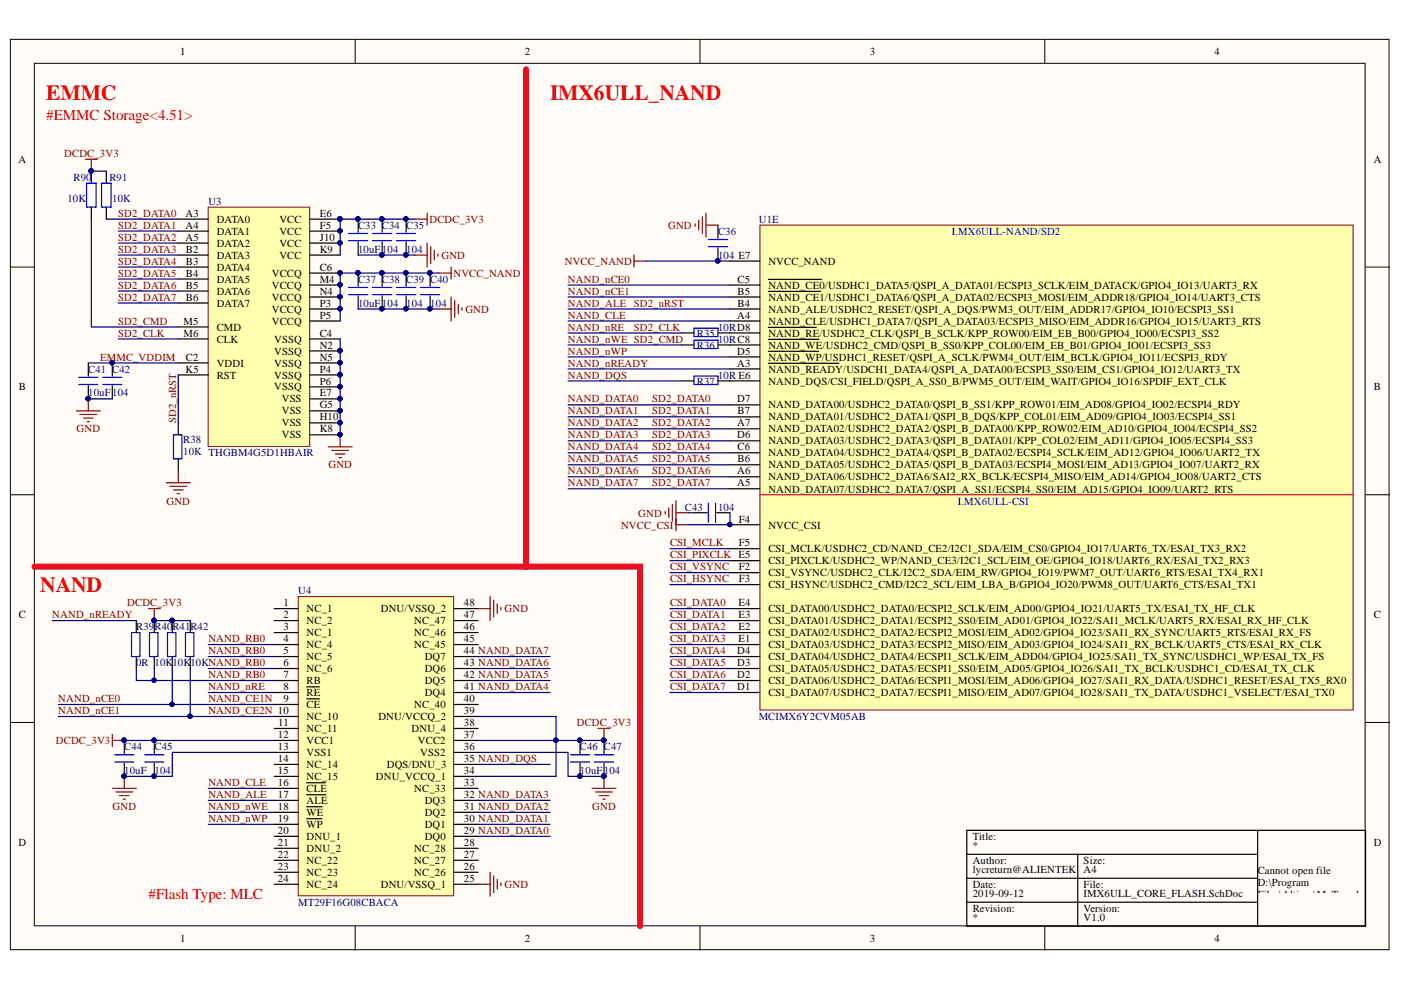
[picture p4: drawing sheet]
<svg xmlns="http://www.w3.org/2000/svg" width="297mm" height="210mm" viewBox="0 0 297 210" stroke-linecap="round" stroke-linejoin="round" font-family="sans-serif">
<defs><g id="words">
<g font-size="4.6" fill="#f00">
<text x="9.8" y="21.3">EMMC</text>
<text x="116.6" y="21.3">IMX6ULL_NAND</text>
<text x="8.5" y="125.5">NAND</text>
</g>
<g font-size="3.2" fill="#f00">
<text x="9.8" y="25.4">#EMMC Storage&lt;4.51&gt;</text>
<text x="31.5" y="190.6">#Flash Type: MLC</text>
</g>
<g font-size="2.3">
<text x="38.2" y="11.7">1</text>
<text x="111.3" y="11.7">2</text>
<text x="184.4" y="11.7">3</text>
<text x="257.5" y="11.7">4</text>
<text x="3.9" y="34.5">A</text>
<text x="291.3" y="34.5">A</text>
<text x="39.4" y="46">A3</text>
<text x="46" y="47.3">DATA0</text>
<text x="59.2" y="47.3">VCC</text>
<text x="67.8" y="46">E6</text>
<text x="39.4" y="48.5">A4</text>
<text x="39.4" y="51.1">A5</text>
<text x="39.4" y="53.6">B2</text>
<text x="46" y="49.8">DATA1</text>
<text x="46" y="52.3">DATA2</text>
<text x="59.2" y="52.3">VCC</text>
<text x="59.2" y="49.8">VCC</text>
<text x="67.8" y="53.6">K9</text>
<text x="67.8" y="51.1">J10</text>
<text x="67.8" y="48.5">F5</text>
<text x="39.4" y="56.2">B3</text>
<text x="39.4" y="58.7">B4</text>
<text x="46" y="54.9">DATA3</text>
<text x="46" y="57.4">DATA4</text>
<text x="46" y="60">DATA5</text>
<text x="57.6" y="58.7">VCCQ</text>
<text x="59.2" y="54.9">VCC</text>
<text x="67.8" y="60">M4</text>
<text x="67.8" y="57.4">C6</text>
<text x="156.4" y="60">C5</text>
<text x="162.9" y="56.2">NVCC_NAND</text>
<text x="39.4" y="61.2">B5</text>
<text x="39.4" y="63.8">B6</text>
<text x="46" y="62.5">DATA6</text>
<text x="46" y="65">DATA7</text>
<text x="57.6" y="63.8">VCCQ</text>
<text x="57.6" y="61.2">VCCQ</text>
<text x="67.8" y="65">P3</text>
<text x="67.8" y="62.5">N4</text>
<text x="156.4" y="62.5">B5</text>
<text x="156.4" y="65">B4</text>
<text x="162.9" y="61.2">NAND_CE0/USDHC1_DATA5/QSPI_A_DATA01/ECSPI3_SCLK/EIM_DATACK/GPIO4_IO13/UART3_RX</text>
<text x="162.9" y="63.8">NAND_CE1/USDHC1_DATA6/QSPI_A_DATA02/ECSPI3_MOSI/EIM_ADDR18/GPIO4_IO14/UART3_CTS</text>
<text x="38.9" y="68.8">M5</text>
<text x="38.9" y="71.4">M6</text>
<text x="46" y="70.1">CMD</text>
<text x="57.6" y="68.8">VCCQ</text>
<text x="57.6" y="66.3">VCCQ</text>
<text x="67.8" y="71.4">C4</text>
<text x="67.8" y="67.6">P5</text>
<text x="156.3" y="67.6">A4</text>
<text x="162.9" y="71.4">NAND_RE/USDHC2_CLK/QSPI_B_SCLK/KPP_ROW00/EIM_EB_B00/GPIO4_IO00/ECSPI3_SS2</text>
<text x="162.9" y="68.8">NAND_CLE/USDHC1_DATA7/QSPI_A_DATA03/ECSPI3_MISO/EIM_ADDR16/GPIO4_IO15/UART3_RTS</text>
<text x="162.9" y="66.3">NAND_ALE/USDHC2_RESET/QSPI_A_DQS/PWM3_OUT/EIM_ADDR17/GPIO4_IO10/ECSPI3_SS1</text>
<text x="39.4" y="76.4">C2</text>
<text x="46" y="72.6">CLK</text>
<text x="46" y="77.7">VDDI</text>
<text x="58.1" y="77.7">VSSQ</text>
<text x="58.1" y="75.2">VSSQ</text>
<text x="58.1" y="72.6">VSSQ</text>
<text x="67.8" y="76.4">N5</text>
<text x="67.8" y="73.9">N2</text>
<text x="156.3" y="75.2">D5</text>
<text x="156.3" y="77.7">A3</text>
<text x="162.9" y="73.9">NAND_WE/USDHC2_CMD/QSPI_B_SS0/KPP_COL00/EIM_EB_B01/GPIO4_IO01/ECSPI3_SS3</text>
<text x="162.9" y="76.4">NAND_WP/USDHC1_RESET/QSPI_A_SCLK/PWM4_OUT/EIM_BCLK/GPIO4_IO11/ECSPI3_RDY</text>
<text x="4" y="82.8">B</text>
<text x="39.4" y="79">K5</text>
<text x="46" y="80.3">RST</text>
<text x="58.1" y="82.8">VSSQ</text>
<text x="58.1" y="80.3">VSSQ</text>
<text x="67.8" y="81.5">P6</text>
<text x="67.8" y="79">P4</text>
<text x="162.9" y="79">NAND_READY/USDCH1_DATA4/QSPI_A_DATA00/ECSPI3_SS0/EIM_CS1/GPIO4_IO12/UART3_TX</text>
<text x="162.9" y="81.5">NAND_DQS/CSI_FIELD/QSPI_A_SS0_B/PWM5_OUT/EIM_WAIT/GPIO4_IO16/SPDIF_EXT_CLK</text>
<text x="291.3" y="82.8">B</text>
<text x="59.7" y="87.9">VSS</text>
<text x="59.7" y="85.3">VSS</text>
<text x="67.8" y="89.1">H10</text>
<text x="67.8" y="86.6">G5</text>
<text x="67.8" y="84.1">E7</text>
<text x="156.3" y="85.3">D7</text>
<text x="156.4" y="87.9">B7</text>
<text x="162.9" y="86.6">NAND_DATA00/USDHC2_DATA0/QSPI_B_SS1/KPP_ROW01/EIM_AD08/GPIO4_IO02/ECSPI4_RDY</text>
<text x="162.9" y="89.1">NAND_DATA01/USDHC2_DATA1/QSPI_B_DQS/KPP_COL01/EIM_AD09/GPIO4_IO03/ECSPI4_SS1</text>
<text x="59.7" y="92.9">VSS</text>
<text x="59.7" y="90.4">VSS</text>
<text x="67.8" y="91.7">K8</text>
<text x="156.3" y="90.4">A7</text>
<text x="156.3" y="92.9">D6</text>
<text x="156.4" y="95.5">C6</text>
<text x="162.9" y="91.7">NAND_DATA02/USDHC2_DATA2/QSPI_B_DATA00/KPP_ROW02/EIM_AD10/GPIO4_IO04/ECSPI4_SS2</text>
<text x="162.9" y="94.2">NAND_DATA03/USDHC2_DATA3/QSPI_B_DATA01/KPP_COL02/EIM_AD11/GPIO4_IO05/ECSPI4_SS3</text>
<text x="156.3" y="100.6">A6</text>
<text x="156.4" y="98">B6</text>
<text x="162.9" y="96.7">NAND_DATA04/USDHC2_DATA4/QSPI_B_DATA02/ECSPI4_SCLK/EIM_AD12/GPIO4_IO06/UART2_TX</text>
<text x="162.9" y="99.3">NAND_DATA05/USDHC2_DATA5/QSPI_B_DATA03/ECSPI4_MOSI/EIM_AD13/GPIO4_IO07/UART2_RX</text>
<text x="162.9" y="101.8">NAND_DATA06/USDHC2_DATA6/SAI2_RX_BCLK/ECSPI4_MISO/EIM_AD14/GPIO4_IO08/UART2_CTS</text>
<text x="156.3" y="103.1">A5</text>
<text x="162.9" y="104.4">NAND_DATA07/USDHC2_DATA7/QSPI_A_SS1/ECSPI4_SS0/EIM_AD15/GPIO4_IO09/UART2_RTS</text>
<text x="156.6" y="110.8">F4</text>
<text x="162.9" y="112.1">NVCC_CSI</text>
<text x="156.6" y="115.9">F5</text>
<text x="162.9" y="117.1">CSI_MCLK/USDHC2_CD/NAND_CE2/I2C1_SDA/EIM_CS0/GPIO4_IO17/UART6_TX/ESAI_TX3_RX2</text>
<text x="162.9" y="119.7">CSI_PIXCLK/USDHC2_WP/NAND_CE3/I2C1_SCL/EIM_OE/GPIO4_IO18/UART6_RX/ESAI_TX2_RX3</text>
<text x="156.6" y="120.9">F2</text>
<text x="156.6" y="123.5">F3</text>
<text x="162.9" y="122.2">CSI_VSYNC/USDHC2_CLK/I2C2_SDA/EIM_RW/GPIO4_IO19/PWM7_OUT/UART6_RTS/ESAI_TX4_RX1</text>
<text x="162.9" y="124.7">CSI_HSYNC/USDHC2_CMD/I2C2_SCL/EIM_LBA_B/GPIO4_IO20/PWM8_OUT/UART6_CTS/ESAI_TX1</text>
<text x="4" y="131.1">C</text>
<text x="60.1" y="128.6">1</text>
<text x="60.1" y="131.1">2</text>
<text x="65" y="129.8">NC_1</text>
<text x="80.7" y="129.8">DNU/VSSQ_2</text>
<text x="98.3" y="131.1">47</text>
<text x="98.3" y="128.6">48</text>
<text x="156.6" y="128.6">E4</text>
<text x="156.6" y="131.1">E3</text>
<text x="162.9" y="129.8">CSI_DATA00/USDHC2_DATA0/ECSPI2_SCLK/EIM_AD00/GPIO4_IO21/UART5_TX/ESAI_TX_HF_CLK</text>
<text x="291.3" y="131.1">C</text>
<text x="60.1" y="133.6">3</text>
<text x="60.1" y="136.2">4</text>
<text x="65" y="132.4">NC_2</text>
<text x="65" y="134.9">NC_1</text>
<text x="65" y="137.4">NC_4</text>
<text x="87.8" y="137.4">NC_45</text>
<text x="87.8" y="134.9">NC_46</text>
<text x="87.8" y="132.4">NC_47</text>
<text x="98.3" y="136.2">45</text>
<text x="98.3" y="133.6">46</text>
<text x="156.6" y="133.6">E2</text>
<text x="156.6" y="136.2">E1</text>
<text x="162.9" y="132.4">CSI_DATA01/USDHC2_DATA1/ECSPI2_SS0/EIM_AD01/GPIO4_IO22/SAI1_MCLK/UART5_RX/ESAI_RX_HF_CLK</text>
<text x="162.9" y="134.9">CSI_DATA02/USDHC2_DATA2/ECSPI2_MOSI/EIM_AD02/GPIO4_IO23/SAI1_RX_SYNC/UART5_RTS/ESAI_RX_FS</text>
<text x="162.9" y="137.4">CSI_DATA03/USDHC2_DATA3/ECSPI2_MISO/EIM_AD03/GPIO4_IO24/SAI1_RX_BCLK/UART5_CTS/ESAI_RX_CLK</text>
<text x="60.1" y="138.7">5</text>
<text x="60.1" y="141.2">6</text>
<text x="60.1" y="143.8">7</text>
<text x="65" y="140">NC_5</text>
<text x="65" y="142.5">NC_6</text>
<text x="90" y="142.5">DQ6</text>
<text x="90" y="140">DQ7</text>
<text x="98.3" y="143.8">42 NAND_DATA5</text>
<text x="98.3" y="141.2">43 NAND_DATA6</text>
<text x="98.3" y="138.7">44 NAND_DATA7</text>
<text x="156.3" y="138.7">D4</text>
<text x="156.3" y="141.2">D3</text>
<text x="156.3" y="143.8">D2</text>
<text x="162.9" y="140">CSI_DATA04/USDHC2_DATA4/ECSPI1_SCLK/EIM_ADD04/GPIO4_IO25/SAI1_TX_SYNC/USDHC1_WP/ESAI_TX_FS</text>
<text x="162.9" y="142.5">CSI_DATA05/USDHC2_DATA5/ECSPI1_SS0/EIM_AD05/GPIO4_IO26/SAI1_TX_BCLK/USDHC1_CD/ESAI_TX_CLK</text>
<text x="60.1" y="146.3">8</text>
<text x="60.1" y="148.8">9</text>
<text x="65" y="145">RB</text>
<text x="65" y="147.6">RE</text>
<text x="90" y="147.6">DQ4</text>
<text x="90" y="145">DQ5</text>
<text x="98.3" y="148.8">40</text>
<text x="98.3" y="146.3">41 NAND_DATA4</text>
<text x="156.3" y="146.3">D1</text>
<text x="162.9" y="145">CSI_DATA06/USDHC2_DATA6/ECSPI1_MOSI/EIM_AD06/GPIO4_IO27/SAI1_RX_DATA/USDHC1_RESET/ESAI_TX5_RX0</text>
<text x="162.9" y="147.6">CSI_DATA07/USDHC2_DATA7/ECSPI1_MISO/EIM_AD07/GPIO4_IO28/SAI1_TX_DATA/USDHC1_VSELECT/ESAI_TX0</text>
<text x="59" y="153.9">11</text>
<text x="65" y="150.1">CE</text>
<text x="65" y="152.7">NC_10</text>
<text x="65" y="155.2">NC_11</text>
<text x="80.2" y="152.7">DNU/VCCQ_2</text>
<text x="87.2" y="155.2">DNU_4</text>
<text x="87.8" y="150.1">NC_40</text>
<text x="98.3" y="153.9">38</text>
<text x="98.3" y="151.4">39</text>
<text x="58.9" y="156.5">12</text>
<text x="58.9" y="159">13</text>
<text x="58.9" y="161.5">14</text>
<text x="65" y="157.7">VCC1</text>
<text x="65" y="160.3">VSS1</text>
<text x="88.6" y="157.7">VCC2</text>
<text x="89.1" y="160.3">VSS2</text>
<text x="98.3" y="161.5">35 NAND_DQS</text>
<text x="98.3" y="159">36</text>
<text x="98.3" y="156.5">37</text>
<text x="58.9" y="164.2">15</text>
<text x="58.9" y="166.7">16</text>
<text x="65" y="162.8">NC_14</text>
<text x="65" y="165.4">NC_15</text>
<text x="65" y="168">CLE</text>
<text x="79.7" y="165.4">DNU_VCCQ_1</text>
<text x="82" y="162.8">DQS/DNU_3</text>
<text x="87.8" y="168">NC_33</text>
<text x="98.3" y="166.7">33</text>
<text x="98.3" y="164.2">34</text>
<text x="58.9" y="169.2">17</text>
<text x="58.9" y="171.8">18</text>
<text x="65" y="170.5">ALE</text>
<text x="65" y="173">WE</text>
<text x="90" y="173">DQ2</text>
<text x="90" y="170.5">DQ3</text>
<text x="98.3" y="171.8">31 NAND_DATA2</text>
<text x="98.3" y="169.2">32 NAND_DATA3</text>
<text x="3.9" y="179.4">D</text>
<text x="58.9" y="174.3">19</text>
<text x="58.9" y="176.8">20</text>
<text x="58.9" y="179.4">21</text>
<text x="65" y="175.6">WP</text>
<text x="65" y="178.1">DNU_1</text>
<text x="90" y="178.1">DQ0</text>
<text x="90" y="175.6">DQ1</text>
<text x="98.3" y="179.4">28</text>
<text x="98.3" y="176.8">29 NAND_DATA0</text>
<text x="98.3" y="174.3">30 NAND_DATA1</text>
<text x="206.2" y="178.1">Title:</text>
<text x="206.2" y="180">*</text>
<text x="291.3" y="179.4">D</text>
<text x="58.9" y="181.9">22</text>
<text x="58.9" y="184.5">23</text>
<text x="65" y="180.7">DNU_2</text>
<text x="65" y="183.2">NC_22</text>
<text x="65" y="185.7">NC_23</text>
<text x="87.8" y="185.7">NC_26</text>
<text x="87.8" y="183.2">NC_27</text>
<text x="87.8" y="180.7">NC_28</text>
<text x="98.3" y="184.5">26</text>
<text x="98.3" y="181.9">27</text>
<text x="206.2" y="183.2">Author:</text>
<text x="206.2" y="185">lycreturn@ALIENTEK</text>
<text x="229.8" y="183.2">Size:</text>
<text x="229.8" y="185">A4</text>
<text x="266.7" y="185.3">Cannot open file</text>
<text x="58.9" y="187">24</text>
<text x="65" y="188.3">NC_24</text>
<text x="80.7" y="188.3">DNU/VSSQ_1</text>
<text x="98.3" y="187">25</text>
<text x="206.2" y="188.3">Date:</text>
<text x="206.2" y="190.1">2019-09-12</text>
<text x="229.8" y="188.3">File:</text>
<text x="229.8" y="190.1">IMX6ULL_CORE_FLASH.SchDoc</text>
<text x="266.7" y="187.8">D:\Program</text>
<text x="266.7" y="190.4">Files\Altium\MyTemple</text>
<text x="206.2" y="193.3">Revision:</text>
<text x="206.2" y="195.3">*</text>
<text x="229.8" y="193.3">Version:</text>
<text x="229.8" y="195.3">V1.0</text>
<text x="266.7" y="192.9">t</text>
<text x="38.2" y="199.7">1</text>
<text x="111.3" y="199.7">2</text>
<text x="184.4" y="199.7">3</text>
<text x="257.5" y="199.7">4</text>
</g>
<g font-size="2.3" fill="#800000">
<text x="13.6" y="33.2">DCDC_3V3</text>
<text x="25" y="46">SD2_DATA0</text>
<text x="91.1" y="47.3">DCDC_3V3</text>
<text x="25" y="48.5">SD2_DATA1</text>
<text x="25" y="51.1">SD2_DATA2</text>
<text x="25" y="53.6">SD2_DATA3</text>
<text x="141.7" y="48.5">GND</text>
<text x="25" y="56.2">SD2_DATA4</text>
<text x="25" y="58.7">SD2_DATA5</text>
<text x="93.6" y="54.9">GND</text>
<text x="96.1" y="58.7">NVCC_NAND</text>
<text x="119.7" y="56.2">NVCC_NAND</text>
<text x="120.4" y="60">NAND_nCE0</text>
<text x="25" y="61.2">SD2_DATA6</text>
<text x="25" y="63.8">SD2_DATA7</text>
<text x="120.4" y="62.5">NAND_nCE1</text>
<text x="120.4" y="65">NAND_ALE SD2_nRST</text>
<text x="25" y="68.8">SD2_CMD</text>
<text x="25" y="71.4">SD2_CLK</text>
<text x="98.7" y="66.3">GND</text>
<text x="120.4" y="67.6">NAND_CLE</text>
<text x="120.4" y="70.1">NAND_nRE</text>
<text x="134.4" y="70.1">SD2_CLK</text>
<text x="21.2" y="76.4">EMMC_VDDIM</text>
<text x="120.4" y="72.6">NAND_nWE SD2_CMD</text>
<text x="120.4" y="75.2">NAND_nWP</text>
<text x="120.4" y="77.7">NAND_nREADY</text>
<text x="120.4" y="80.3">NAND_DQS</text>
<text x="37.3" y="89.6" transform="rotate(-90 37.3 89.6)">SD2_nRST</text>
<text x="120.4" y="85.3">NAND_DATA0</text>
<text x="120.4" y="87.9">NAND_DATA1</text>
<text x="138.3" y="85.3">SD2_DATA0</text>
<text x="138.3" y="87.9">SD2_DATA1</text>
<text x="16.2" y="91.7">GND</text>
<text x="120.4" y="90.4">NAND_DATA2</text>
<text x="120.4" y="92.9">NAND_DATA3</text>
<text x="120.4" y="95.5">NAND_DATA4</text>
<text x="138.3" y="90.4">SD2_DATA2</text>
<text x="138.3" y="92.9">SD2_DATA3</text>
<text x="138.3" y="95.5">SD2_DATA4</text>
<text x="69.6" y="99.3">GND</text>
<text x="120.4" y="98">NAND_DATA5</text>
<text x="120.4" y="100.6">NAND_DATA6</text>
<text x="138.3" y="98">SD2_DATA5</text>
<text x="138.3" y="100.6">SD2_DATA6</text>
<text x="35.3" y="107">GND</text>
<text x="120.4" y="103.1">NAND_DATA7</text>
<text x="138.3" y="103.1">SD2_DATA7</text>
<text x="131.7" y="112.1">NVCC_CSI</text>
<text x="135.3" y="109.5">GND</text>
<text x="142.1" y="115.9">CSI_MCLK</text>
<text x="142.1" y="118.4">CSI_PIXCLK E5</text>
<text x="142.1" y="120.9">CSI_VSYNC</text>
<text x="142.1" y="123.5">CSI_HSYNC</text>
<text x="11.1" y="131.1">NAND_nREADY</text>
<text x="27" y="128.6">DCDC_3V3</text>
<text x="107" y="129.8">GND</text>
<text x="142.1" y="128.6">CSI_DATA0</text>
<text x="142.1" y="131.1">CSI_DATA1</text>
<text x="44.2" y="136.2">NAND_RB0</text>
<text x="142.1" y="133.6">CSI_DATA2</text>
<text x="142.1" y="136.2">CSI_DATA3</text>
<text x="44.2" y="143.8">NAND_RB0</text>
<text x="44.2" y="138.7">NAND_RB0</text>
<text x="142.1" y="138.7">CSI_DATA4</text>
<text x="142.1" y="141.2">CSI_DATA5</text>
<text x="142.1" y="143.8">CSI_DATA6</text>
<text x="12.4" y="148.8">NAND_nCE0</text>
<text x="44.2" y="146.3">NAND_nRE</text>
<text x="44.2" y="148.8">NAND_CE1N</text>
<text x="142.1" y="146.3">CSI_DATA7</text>
<text x="12.4" y="151.4">NAND_nCE1</text>
<text x="44.2" y="151.4">NAND_CE2N 10</text>
<text x="122.3" y="153.9">DCDC_3V3</text>
<text x="11.8" y="157.7">DCDC_3V3</text>
<text x="44.2" y="166.7">NAND_CLE</text>
<text x="23.9" y="171.8">GND</text>
<text x="44.2" y="169.2">NAND_ALE</text>
<text x="44.2" y="171.8">NAND_nWE</text>
<text x="125.6" y="171.8">GND</text>
<text x="44.2" y="174.3">NAND_nWP</text>
<text x="107" y="188.3">GND</text>
</g>
<g font-size="2.3" fill="#000080">
<text x="15.6" y="38.3">R90</text>
<text x="23.2" y="38.3">R91</text>
<text x="14.3" y="42.8">10K</text>
<text x="23.8" y="42.8">10K</text>
<text x="44.2" y="43.5">U3</text>
<text x="160.9" y="47.3">U1E</text>
<text x="75.9" y="48.5">C33 C34</text>
<text x="75.9" y="53.6">10uF104</text>
<text x="86.1" y="48.5">C35</text>
<text x="86.1" y="53.6">104</text>
<text x="152.2" y="49.8">C36</text>
<text x="75.9" y="60">C37 C38</text>
<text x="86.1" y="60">C39</text>
<text x="91.2" y="60">C40</text>
<text x="152.2" y="54.9">104 E7</text>
<text x="75.9" y="65">10uF104</text>
<text x="86.1" y="65">104</text>
<text x="91.2" y="65">104</text>
<text x="147.8" y="71.4">R35</text>
<text x="152.2" y="70.1">10RD8</text>
<text x="147.8" y="73.9">R36</text>
<text x="152.2" y="72.6">10RC8</text>
<text x="18.7" y="79">C41 C42</text>
<text x="147.8" y="81.5">R37</text>
<text x="152.2" y="80.3">10R E6</text>
<text x="18.7" y="84.1">10uF104</text>
<text x="38.8" y="94">R38</text>
<text x="38.8" y="96.5">10K THGBM4G5D1HBAIR</text>
<text x="145.2" y="108.3">C43</text>
<text x="152.2" y="108.3">104</text>
<text x="63.2" y="126">U4</text>
<text x="28.9" y="133.6">R39</text>
<text x="32.7" y="133.6">R40</text>
<text x="36.6" y="133.6">R41</text>
<text x="40.4" y="133.6">R42</text>
<text x="28.9" y="141.2">0R</text>
<text x="32.7" y="141.2">10K</text>
<text x="36.6" y="141.2">10K</text>
<text x="40.4" y="141.2">10KNAND_RB0</text>
<text x="160.9" y="152.7">MCIMX6Y2CVM05AB</text>
<text x="26.3" y="159">C44</text>
<text x="32.7" y="159">C45</text>
<text x="123" y="159">C46 C47</text>
<text x="26.3" y="164.2">10uF</text>
<text x="32.7" y="164.2">104</text>
<text x="123" y="164.2">10uF104</text>
<text x="63.2" y="192.1">MT29F16G08CBACA</text>
</g>
<g font-size="2.3" fill="#00f">
<text x="201.8" y="49.8">I.MX6ULL-NAND/SD2</text>
<text x="203.1" y="107">I.MX6ULL-CSI</text>
</g>
</g></defs>
<g fill="#fffcf8" stroke="#000" stroke-width=".21">
<path d="M2.2 8.3h292.3v193.1h-292.3z"/>
<path d="M7.3 13.4h282.1v182.9h-282.1z"/>
</g>
<path d="M75.3 8.3v5.1M148.4 8.3v5.1M221.5 8.3v5.1M2.2 56.6h5.1M289.5 56.6h5.1M2.2 104.9h5.1M289.5 104.9h5.1M2.2 153.2h5.1M289.5 153.2h5.1M75.3 196.4v5.1M148.4 196.4v5.1M221.5 196.4v5.1" fill="none" stroke="#000" stroke-width=".21"/>
<path d="M205 176h84.5v20.4h-84.5zM266.6 176v20.4M205 181.1h61.6M205 186.2h61.6M205 191.3h61.6M228.5 181.1v15.3" fill="none" stroke="#000" stroke-width=".26"/>
<path d="M44.1 43.9h21.6v50.8h-21.6z" fill="#ffffb0" stroke="#800000" stroke-width=".21"/>
<g fill="none" stroke="#000" stroke-width=".26">
<path d="M37.8 46.5h6.4M37.8 49h6.4M37.8 51.5h6.4M37.8 54.1h6.4M37.8 56.6h6.4M37.8 59.2h6.4M65.8 46.5h6.3M65.8 49h6.3M65.8 51.5h6.3M65.8 54.1h6.3M65.8 57.9h6.3M37.8 61.7h6.4"/>
<path d="M37.8 64.2h6.4M37.8 69.3h6.4M37.8 71.9h6.4M37.8 77h6.4M37.8 79.5h6.4M65.8 71.9h6.3M65.8 77h6.3M65.8 79.5h6.3M65.8 74.4h6.3M65.8 68.1h6.3M65.8 65.5h6.3M65.8 63h6.3"/>
<path d="M65.8 60.4h6.3M65.8 92.2h6.3M65.8 89.7h6.3M65.8 87.1h6.3M65.8 84.6h6.3M65.8 82h6.3"/>
</g>
<g fill="#000080" stroke="#000080" stroke-width=".21">
<circle cx="72.1" cy="92.1" r=".46"/>
<circle cx="72.1" cy="89.6" r=".46"/>
<circle cx="72.1" cy="87.1" r=".46"/>
<circle cx="72.1" cy="84.5" r=".46"/>
<circle cx="72.1" cy="82" r=".46"/>
<circle cx="72.1" cy="79.5" r=".46"/>
<circle cx="72.1" cy="76.9" r=".46"/>
<circle cx="72.1" cy="74.4" r=".46"/>
<circle cx="72.1" cy="65.5" r=".46"/>
<circle cx="72.1" cy="62.9" r=".46"/>
<circle cx="72.1" cy="60.4" r=".46"/>
<circle cx="72.1" cy="57.9" r=".46"/>
<circle cx="72.1" cy="51.5" r=".46"/>
<circle cx="72.1" cy="48.9" r=".46"/>
<circle cx="72.1" cy="46.4" r=".46"/>
</g>
<path d="M63.2 126.5h33v63.4h-33z" fill="#ffffb0" stroke="#800000" stroke-width=".21"/>
<g fill="none" stroke="#000" stroke-width=".26">
<path d="M75.9 46.5v2.8M75.9 51.3v2.8M75.9 57.9v2.8M81 46.5v2.8M81 51.3v2.8M81 57.9v2.8M86.1 46.5v2.8M86.1 51.3v2.8M86.1 57.9v2.8M91.2 57.9v2.8M18.7 77v2.7M23.8 77v2.7"/>
<path d="M75.9 62.7v2.8M81 62.7v2.8M86.1 62.7v2.8M91.2 62.7v2.8M18.7 81.8v2.8M23.8 81.8v2.8M37.8 89.7v2.5M37.8 97.3v2.5M28.9 131.6v2.5M28.9 139.2v2.5M32.7 131.6v2.5M32.7 139.2v2.5"/>
<path d="M36.5 131.6v2.5M36.5 139.2v2.5M40.3 131.6v2.5M40.3 139.2v2.5M58.1 129h5.1M58.1 131.6h5.1M58.1 134.1h5.1M58.1 136.7h5.1M58.1 139.2h5.1M96.3 129h5.1M96.3 131.6h5.1M96.3 134.1h5.1"/>
<path d="M96.3 136.7h5.1M96.3 139.2h5.1M26.4 157v2.8M32.7 157v2.8M58.1 141.7h5.1M58.1 144.3h5.1M58.1 146.8h5.1M58.1 149.4h5.1M58.1 151.9h5.1M58.1 154.4h5.1M58.1 157h5.1M58.1 159.5h5.1"/>
<path d="M65 145.6h2.7M65 148.2h1.4M66.5 148.2h1.2M96.3 141.7h5.1M96.3 144.3h5.1M96.3 146.8h5.1M96.3 149.4h5.1M96.3 151.9h5.1M96.3 154.4h5.1M96.3 157h5.1M96.3 159.5h5.1M123 157v2.8"/>
<path d="M128.1 157v2.8M26.4 161.8v2.8M32.7 161.8v2.8M58.1 162.1h5.1M58.1 164.6h5.1M58.1 167.2h5.1M58.1 169.7h5.1M58.1 172.2h5.1M58.1 174.8h5.1M58.1 177.3h5.1M58.1 179.9h5.1M65 166h1.4"/>
<path d="M65 168.5h2.7M65 171h3.3M65 173.6h3.2M66.4 166h1.2M67.7 166h1.3M67.8 168.5h1.3M96.3 162.1h5.1M96.3 164.6h5.1M96.3 167.2h5.1M96.3 169.7h5.1M96.3 172.2h5.1M96.3 174.8h5.1"/>
<path d="M96.3 177.3h5.1M96.3 179.9h5.1M123 161.8v2.8M128.1 161.8v2.8M58.1 182.4h5.1M58.1 184.9h5.1M58.1 187.5h5.1M96.3 182.4h5.1M96.3 184.9h5.1M96.3 187.5h5.1"/>
</g>
<g fill="none" stroke="#00f" stroke-width=".26">
<path d="M73.9 51h4.1M73.9 49.5h4.1M79 51h4.1M79 49.5h4.1M84.1 51h4M84.1 49.5h4M16.7 80h4.1M21.8 80h4M73.9 62.5h4.1M73.9 60.9h4.1M79 62.5h4.1M79 60.9h4.1"/>
<path d="M84.1 62.5h4M84.1 60.9h4M89.2 62.5h4M89.2 60.9h4M16.7 81.5h4.1M21.8 81.5h4M36.8 92.2h1.8v5.1h-1.8zM27.9 134.1h1.8v5.1h-1.8zM31.7 134.1h1.8v5.1h-1.8zM35.5 134.1h1.8v5.1h-1.8zM39.3 134.1h1.8v5.1h-1.8zM24.3 161.6h4.1"/>
<path d="M24.3 160h4.1M30.7 161.6h4M30.7 160h4M120.9 161.6h4.1M120.9 160h4.1M126 161.6h4.1M126 160h4.1"/>
</g>
<g fill="none" stroke="#800000" stroke-width=".26">
<path d="M88 46.5h2.6M88 54.1h2.6M90.6 45.2v2.5M90.6 51.5v5.1M91.3 52.3v3.6M92.1 53.1v2M92.8 53.8v.5M93.1 57.9h2.5M95.6 56.6v2.6M93.1 65.5h2.5M95.6 63v5.1M96.4 63.7v3.6"/>
<path d="M97.2 64.5v2M97.9 65.3v.5M16.2 87.1h5.1M16.9 87.9h3.6M17.7 88.6h2M18.5 89.4h.5M18.7 84.6v2.5M37.8 99.8v2.6M69.6 94.7h5.1M70.3 95.5h3.6M71.1 96.3h2M71.9 97h.5"/>
<path d="M72.1 92.2v2.5M35.3 102.4h5M36 103.1h3.6M36.8 103.9h2M37.5 104.6h.6M31.4 129h2.6M32.7 129v2.6M101.4 129h2.5M103.9 126.5v5.1M104.7 127.3v3.5M105.4 128v2.1M106.2 128.8v.5"/>
<path d="M23.8 155.7v2.6M23.8 157h2.6M126.8 154.4h2.5M128.1 154.4v2.6M23.8 167.2h5.1M24.6 167.9h3.5M25.3 168.7h2.1M26.1 169.4h.5M26.4 164.6v2.6M125.5 167.2h5.1M126.3 167.9h3.5M127 168.7h2.1"/>
<path d="M127.8 169.4h.5M128.1 164.6v2.6M101.4 187.5h2.5M103.9 184.9v5.1M104.7 185.7v3.6M105.4 186.5v2M106.2 187.2v.5"/>
</g>
<g fill="#000080" stroke="#000080" stroke-width=".21">
<circle cx="23.8" cy="76.9" r=".46"/>
<circle cx="18.7" cy="84.5" r=".46"/>
<circle cx="75.9" cy="46.4" r=".46"/>
<circle cx="81" cy="54" r=".47"/>
<circle cx="81" cy="46.4" r=".47"/>
<circle cx="86.1" cy="54" r=".46"/>
<circle cx="86.1" cy="46.4" r=".46"/>
<circle cx="72.1" cy="92.1" r=".46"/>
<circle cx="75.9" cy="57.9" r=".46"/>
<circle cx="81" cy="65.5" r=".46"/>
<circle cx="81" cy="57.9" r=".47"/>
<circle cx="86.1" cy="65.5" r=".46"/>
<circle cx="86.1" cy="57.9" r=".46"/>
<circle cx="91.1" cy="65.5" r=".46"/>
<circle cx="91.1" cy="57.9" r=".47"/>
<circle cx="32.7" cy="131.5" r=".46"/>
<circle cx="36.5" cy="131.5" r=".46"/>
<circle cx="26.3" cy="164.6" r=".46"/>
<circle cx="26.3" cy="156.9" r=".46"/>
<circle cx="32.7" cy="164.6" r=".46"/>
<circle cx="32.7" cy="156.9" r=".46"/>
<circle cx="122.9" cy="164.6" r=".46"/>
<circle cx="122.9" cy="156.9" r=".46"/>
<circle cx="128" cy="164.6" r=".46"/>
<circle cx="128" cy="156.9" r=".46"/>
</g>
<path d="M161.1 47.7h125.8v102.8h-125.8z" fill="#ffffb0" stroke="#800000" stroke-width=".21"/>
<g fill="none" stroke="#000" stroke-width=".26">
<path d="M19.4 36.3v2.5M22.5 36.3v2.5M19.4 43.9v2.6M22.5 43.9v2.6M152.2 47.7v2.8M152.2 52.6v2.8M154.8 55.4h6.3M162.9 59.2h1.5M164.5 59.2h3.1M167.7 59.2h1.5M169.3 59.2h2.4M171.8 59.2h1.3"/>
<path d="M173.1 59.2h1.1M144.6 70.6h2.5M144.6 73.1h2.5M152.2 70.6h8.9M152.2 73.1h8.9M154.8 60.4h6.3M154.8 63h6.3M154.8 75.7h6.3M154.8 78.2h6.3M154.8 68.1h6.3M154.8 65.5h6.3M162.9 61.8h1.5"/>
<path d="M162.9 69.4h1.5M162.9 71.9h1.5M162.9 74.5h1.5M162.9 77h1.5M164.5 61.8h3.1M164.5 69.4h3.1M164.5 71.9h3.1M164.5 74.5h3.1M164.5 77h3.1M167.7 61.8h1.5M167.7 69.4h1.5M167.7 71.9h1.5"/>
<path d="M167.7 74.5h1.5M167.7 77h1.5M169.3 61.8h2.4M169.3 69.4h3.8M169.3 71.9h4.4M169.3 74.5h4.3M169.3 77h3.8M171.8 61.8h1.3M173.1 61.8h.9M173.1 77h3.1M176.3 77h1.6M144.6 80.8h2.5"/>
<path d="M152.2 80.8h8.9M154.8 85.8h6.3M154.8 88.4h6.3M154.8 90.9h6.3M154.8 93.5h6.3M154.8 96h6.3M154.8 98.5h6.3M147.1 108.7h2.8M152 108.7h2.8M154.8 101.1h6.3M154.8 103.6h6.3M154.8 111.3h6.3"/>
<path d="M154.8 116.3h6.3M154.8 118.9h6.3M154.8 121.4h6.3M154.8 124h6.3M154.8 129h6.3M154.8 131.6h6.3M154.8 134.1h6.3M154.8 136.7h6.3M154.8 139.2h6.3M154.8 141.7h6.3M154.8 144.3h6.3M154.8 146.8h6.3"/>
</g>
<g fill="#000080" stroke="#000080" stroke-width=".21">
<circle cx="154.7" cy="111.2" r=".46"/>
<circle cx="152.2" cy="55.3" r=".46"/>
<circle cx="19.3" cy="36.2" r=".46"/>
<circle cx="18.7" cy="84.5" r=".46"/>
<circle cx="81" cy="54" r=".47"/>
<circle cx="86.1" cy="54" r=".46"/>
<circle cx="72.1" cy="74.4" r=".46"/>
<circle cx="72.1" cy="76.9" r=".46"/>
<circle cx="72.1" cy="79.5" r=".46"/>
<circle cx="72.1" cy="82" r=".46"/>
<circle cx="72.1" cy="84.5" r=".46"/>
<circle cx="72.1" cy="87.1" r=".46"/>
<circle cx="72.1" cy="89.6" r=".46"/>
<circle cx="72.1" cy="92.1" r=".46"/>
<circle cx="72.1" cy="51.5" r=".46"/>
<circle cx="72.1" cy="48.9" r=".46"/>
<circle cx="72.1" cy="46.4" r=".46"/>
<circle cx="91.1" cy="57.9" r=".47"/>
<circle cx="86.1" cy="57.9" r=".46"/>
<circle cx="81" cy="57.9" r=".47"/>
<circle cx="75.9" cy="57.9" r=".46"/>
<circle cx="72.1" cy="57.9" r=".46"/>
<circle cx="72.1" cy="60.4" r=".46"/>
<circle cx="72.1" cy="62.9" r=".46"/>
<circle cx="72.1" cy="65.5" r=".46"/>
<circle cx="86.1" cy="46.4" r=".46"/>
<circle cx="81" cy="46.4" r=".47"/>
<circle cx="75.9" cy="46.4" r=".46"/>
<circle cx="81" cy="65.5" r=".46"/>
<circle cx="86.1" cy="65.5" r=".46"/>
<circle cx="91.1" cy="65.5" r=".46"/>
<circle cx="36.5" cy="131.5" r=".46"/>
<circle cx="32.7" cy="131.5" r=".46"/>
<circle cx="32.7" cy="156.9" r=".46"/>
<circle cx="26.3" cy="156.9" r=".46"/>
<circle cx="26.3" cy="164.6" r=".46"/>
<circle cx="32.7" cy="164.6" r=".46"/>
<circle cx="117.8" cy="156.9" r=".46"/>
<circle cx="122.9" cy="156.9" r=".46"/>
<circle cx="128" cy="156.9" r=".46"/>
<circle cx="122.9" cy="164.6" r=".46"/>
<circle cx="128" cy="164.6" r=".46"/>
<circle cx="40.3" cy="151.9" r=".46"/>
<circle cx="36.5" cy="149.3" r=".46"/>
<circle cx="32.7" cy="144.2" r=".46"/>
<circle cx="23.8" cy="76.9" r=".46"/>
</g>
<path d="M161.1 104.9h125.9" fill="none" stroke="#ee0e22" stroke-width=".26"/>
<g fill="none" stroke="#800000" stroke-width=".26">
<path d="M18.1 33.8h2.5M19.4 33.8v2.5M134.4 54.1v2.5M134.4 55.4h2.6M147.4 47.5v.5M148.2 46.7v2M148.9 46v3.5M149.7 45.2v5.1M149.7 47.7h2.5M141 108.5v.5M141.8 107.7v2M142.6 106.9v3.6"/>
<path d="M143.3 106.2v6.3M143.3 111.3h2.6M143.3 108.7h2.6"/>
</g>
<path d="M18.3 38.8h2.1v5.1h-2.1zM21.5 38.8h2.1v5.1h-2.1zM150.2 52.3h4.1M150.2 50.8h4.1M147.1 69.6h5.1v1.8h-5.1zM147.1 72.1h5.1v1.8h-5.1zM147.1 79.7h5.1v1.8h-5.1zM150.2 106.7v4M151.7 106.7v4" fill="none" stroke="#00f" stroke-width=".26"/>
<path d="M111.5 14.7v105.4M7.3 120.1h104.2M111.5 120.1h24.2v76.3" fill="none" stroke="#ee0e22" stroke-width="1.3"/>
<g fill="none" stroke="#000080" stroke-width=".26">
<path d="M19.4 36.3h3.1M19.4 46.5v22.8h18.4M22.5 46.5h15.3M25.1 49h12.7M25.1 51.5h12.7M25.1 54.1h12.7M25.1 56.6h12.7M25.1 59.2h12.7M75.9 54.1h12.1M88 46.5h-15.9v7.6M93.1 57.9h-21v10.2M137 55.4h17.8"/>
<path d="M18.7 77h19.1M25.1 61.7h12.7M25.1 64.2h12.7M25.1 71.9h12.7M37.8 79.5v10.2M72.1 71.9v20.3M75.9 65.5h17.2M120.4 60.4h34.4M120.4 63h34.4M120.4 65.5h34.4M120.4 68.1h34.4M120.4 75.7h34.4"/>
<path d="M120.4 78.2h34.4M120.4 70.6h24.2M120.4 73.1h24.2M18.7 84.6h5.1M120.4 80.8h24.2M120.4 85.8h34.4M120.4 88.4h34.4M120.4 90.9h34.4M120.4 93.5h34.4M120.4 96h34.4M120.4 98.5h34.4M120.4 101.1h34.4"/>
<path d="M120.4 103.6h34.4M142.1 116.3h12.7M142.1 118.9h12.7M145.9 108.7h1.2M154.8 108.7v2.6h-8.9M11.1 131.6h17.8M32.7 131.6h7.6M44.2 139.2h13.9M44.2 136.7h13.9M101.4 139.2h15.2M142.1 131.6h12.7M142.1 139.2h12.7"/>
<path d="M142.1 121.4h12.7M142.1 124h12.7M142.1 129h12.7M142.1 134.1h12.7M142.1 136.7h12.7M12.4 151.9h45.7M12.4 149.4h45.7M26.4 157h31.7M28.9 141.7v2.6h29.2M32.7 141.7v2.6M36.5 141.7v7.7M40.3 141.7v10.2"/>
<path d="M44.2 146.8h13.9M44.2 141.7h13.9M58.1 159.5h-21.6v5.1h-10.1M101.4 157h26.7M101.4 159.5h19v5.1h7.7M101.4 151.9h16.5v12.7h-16.5M101.4 146.8h15.2M101.4 144.3h15.2M101.4 141.7h15.2M142.1 146.8h12.7M142.1 144.3h12.7M142.1 141.7h12.7"/>
<path d="M44.2 167.2h13.9M44.2 169.7h13.9M44.2 172.2h13.9M44.2 174.8h13.9M101.4 169.7h15.2M101.4 172.2h15.2M101.4 174.8h15.2M101.4 177.3h15.2M101.4 162.1h15.2"/>
</g>
<use href="#words"/>
</svg>
